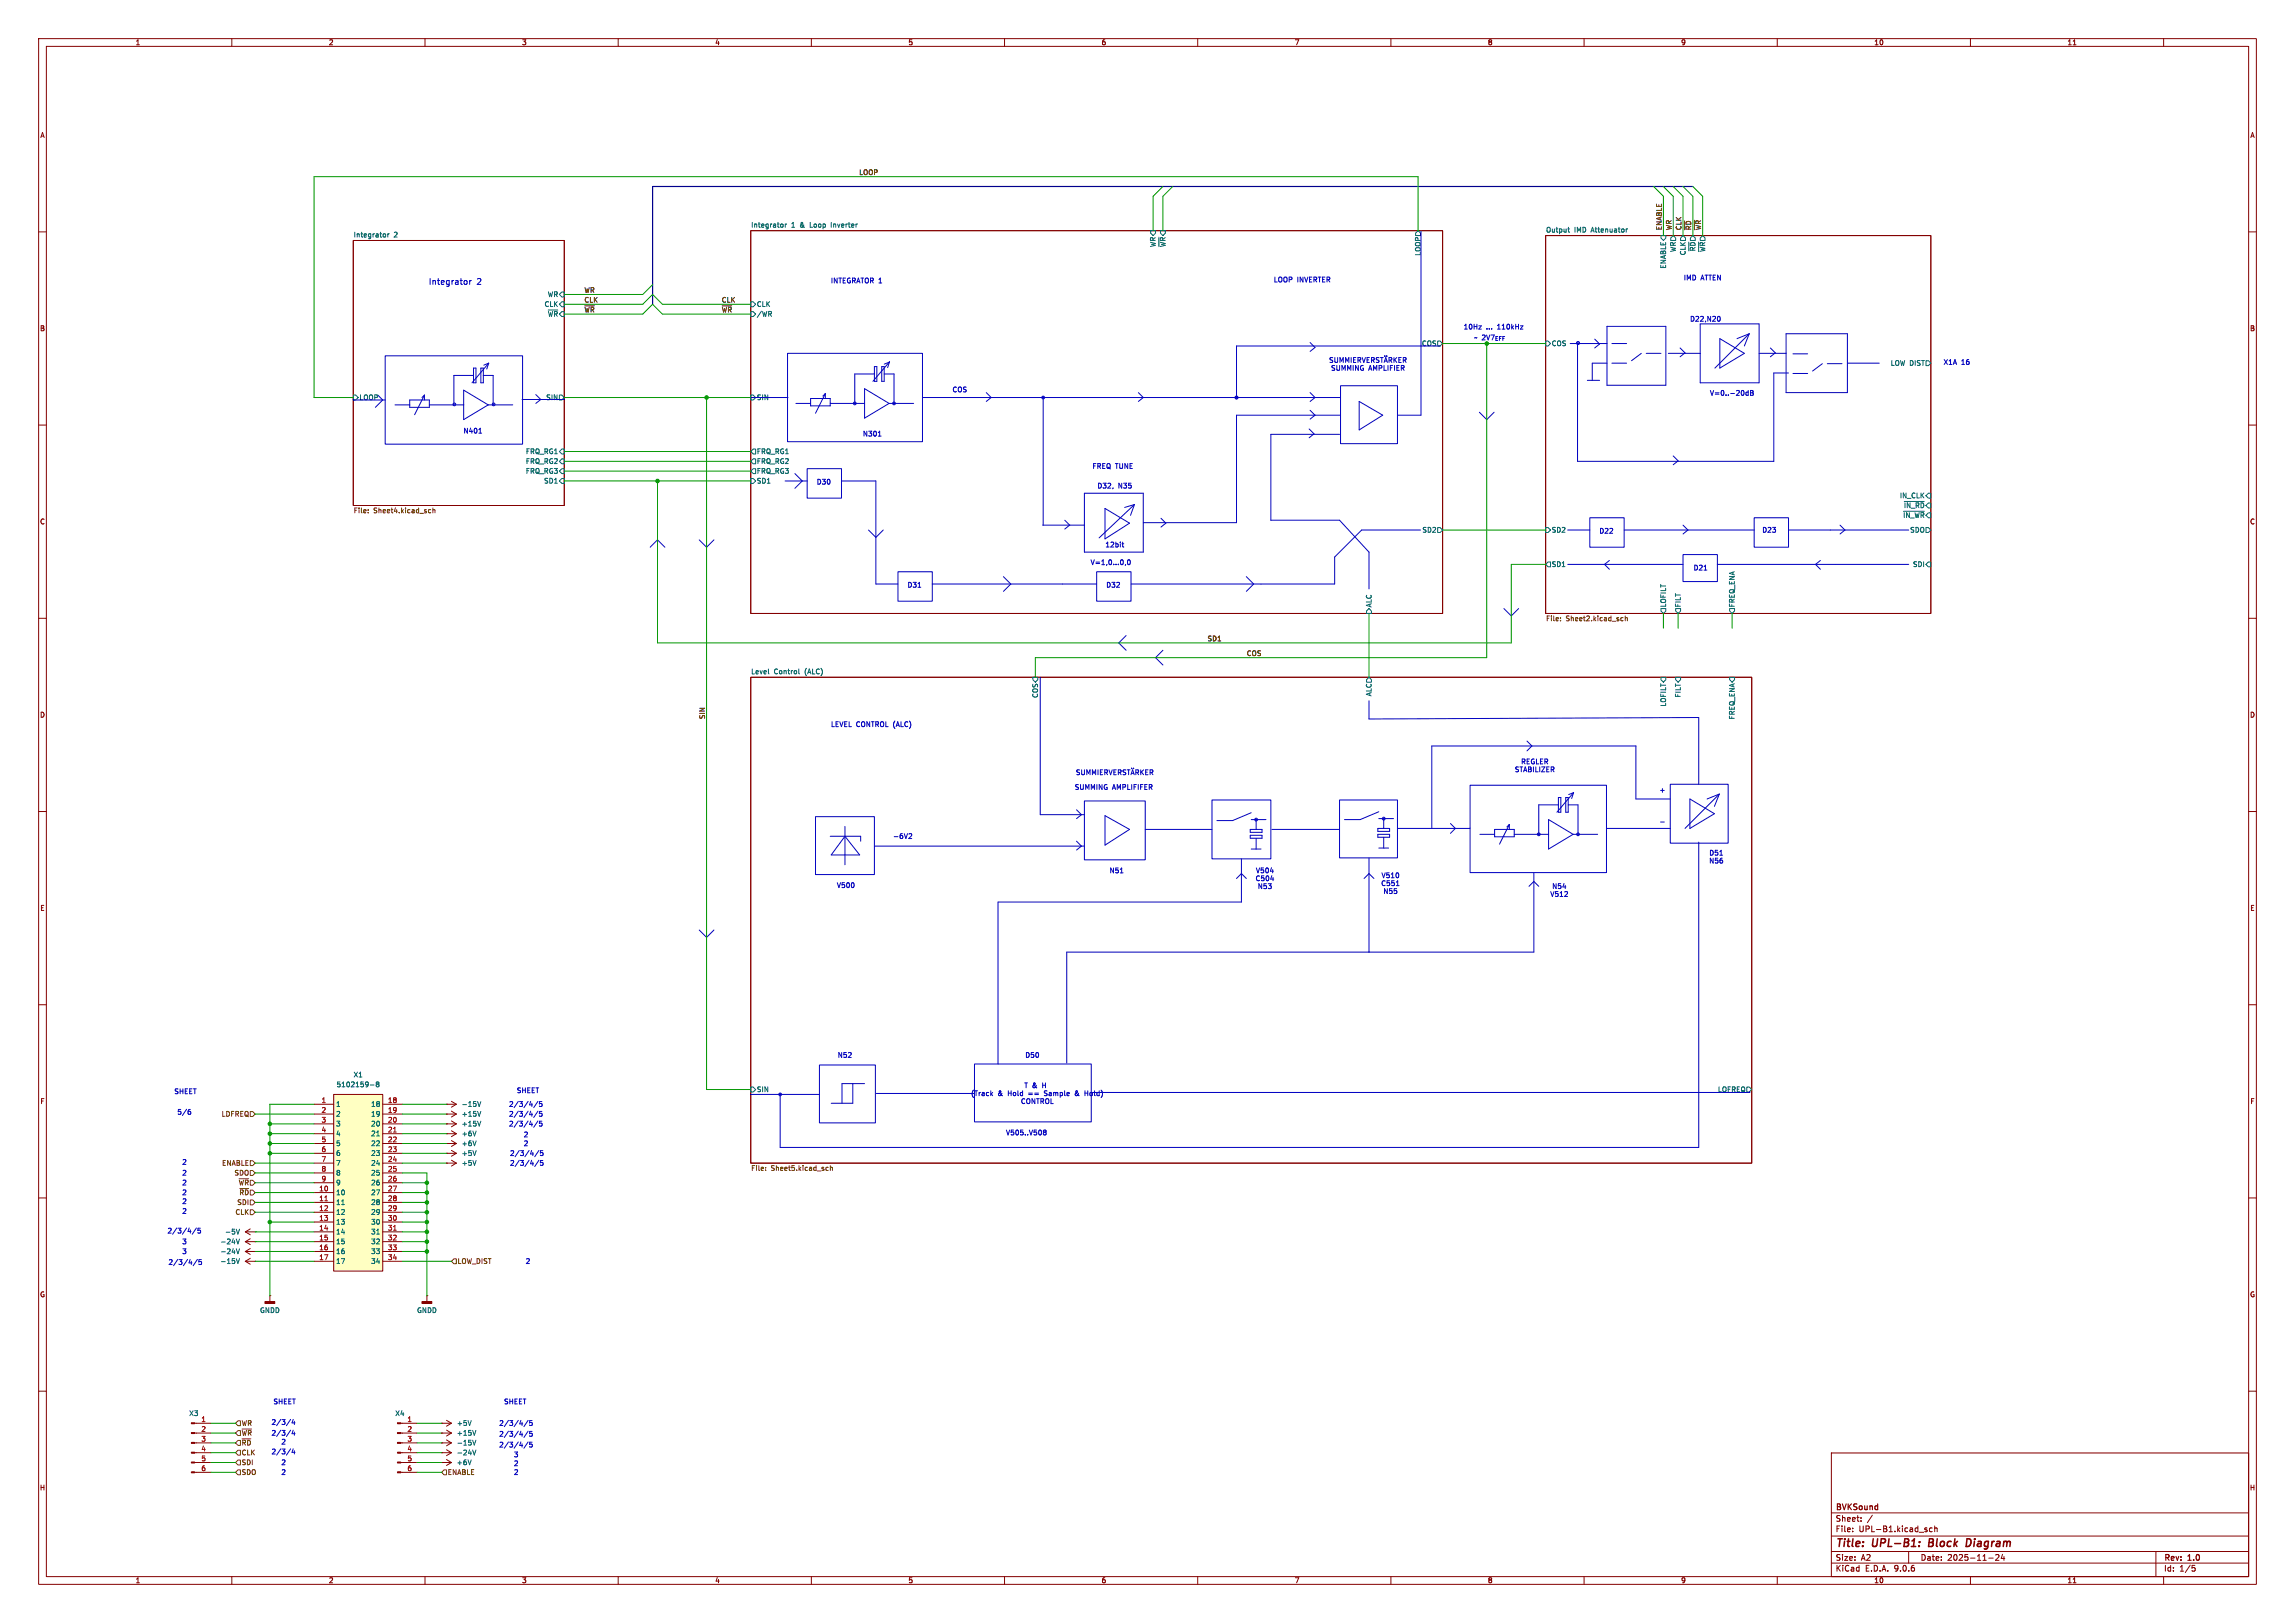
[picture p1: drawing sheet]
<svg xmlns="http://www.w3.org/2000/svg" width="594mm" height="420mm" viewBox="0 0 594 420" stroke-linecap="round" stroke-linejoin="round" font-family="sans-serif">
<defs><g id="words">
<g font-size="2.8" fill="#840000">
<text x="475" y="400.9">Title:</text>
<text x="484.7" y="400.9">UPL-B1:</text>
<text x="500" y="400.9">Block</text>
<text x="510.5" y="400.9">Diagram</text>
</g>
<g font-size="2.1" fill="#0000c2">
<text x="110.9" y="73.9">Integrator</text>
<text x="123.4" y="73.9">2</text>
</g>
<g font-size="2.1" fill="#840000">
<text x="475" y="394">Sheet:</text>
<text x="475" y="391.2">BVKSound</text>
<text x="475" y="396.7">File:</text>
<text x="481.1" y="396.7">UPL-B1.kicad_sch</text>
<text x="475" y="406.9">KiCad</text>
<text x="475" y="404.1">Size:</text>
<text x="481.7" y="404.1">A2</text>
<text x="482.7" y="406.9">E.D.A.</text>
<text x="490.3" y="406.9">9.0.6</text>
<text x="497" y="404.1">Date:</text>
<text x="504" y="404.1">2025-11-24</text>
<text x="560" y="404.3">Rev:</text>
<text x="560" y="406.9">Id:</text>
<text x="564.1" y="406.9">1/5</text>
<text x="566.4" y="404.3">1.0</text>
</g>
<g font-size="1.8" fill="#840000">
<text x="35" y="11.9">1</text>
<text x="85" y="11.9">2</text>
<text x="135" y="11.9">3</text>
<text x="185" y="11.9">4</text>
<text x="235" y="11.9">5</text>
<text x="285" y="11.9">6</text>
<text x="335" y="11.9">7</text>
<text x="385" y="11.9">8</text>
<text x="435" y="11.9">9</text>
<text x="485" y="11.9">10</text>
<text x="535" y="11.9">11</text>
<text x="10.3" y="35.9">A</text>
<text x="582.3" y="35.9">A</text>
<text x="10.3" y="85.9">B</text>
<text x="582.3" y="85.9">B</text>
<text x="10.3" y="135.9">C</text>
<text x="582.3" y="135.9">C</text>
<text x="10.3" y="185.9">D</text>
<text x="582.3" y="185.9">D</text>
<text x="10.3" y="235.9">E</text>
<text x="582.3" y="235.9">E</text>
<text x="10.3" y="285.9">F</text>
<text x="582.3" y="285.9">F</text>
<text x="10.3" y="335.9">G</text>
<text x="582.3" y="335.9">G</text>
<text x="10.2" y="385.9">H</text>
<text x="582.2" y="385.9">H</text>
<text x="35" y="409.9">1</text>
<text x="85" y="409.9">2</text>
<text x="135" y="409.9">3</text>
<text x="185" y="409.9">4</text>
<text x="235" y="409.9">5</text>
<text x="285" y="409.9">6</text>
<text x="335" y="409.9">7</text>
<text x="385" y="409.9">8</text>
<text x="435" y="409.9">9</text>
<text x="485" y="409.9">10</text>
<text x="535" y="409.9">11</text>
</g>
<g font-size="1.8" fill="#0f0f0f">
<text x="222.2" y="45.4">LOOP</text>
<text x="430.2" y="59.7" transform="rotate(-90 430.2 59.7)">ENABLE</text>
<text x="432.7" y="59.7" transform="rotate(-90 432.7 59.7)">WR</text>
<text x="435.3" y="59.7" transform="rotate(-90 435.3 59.7)">CLK</text>
<text x="437.8" y="59.7" transform="rotate(-90 437.8 59.7)">~{RD}</text>
<text x="440.3" y="59.7" transform="rotate(-90 440.3 59.7)">~{WR}</text>
<text x="151.1" y="75.9">WR</text>
<text x="151.1" y="78.4">CLK</text>
<text x="151.1" y="80.9">~{WR}</text>
<text x="186.7" y="78.4">CLK</text>
<text x="186.7" y="80.9">~{WR}</text>
<text x="312.4" y="166">SD1</text>
<text x="322.6" y="169.8">COS</text>
<text x="182.5" y="186.2" transform="rotate(-90 182.5 186.2)">SIN</text>
</g>
<g font-size="1.8" fill="#006464">
<text x="194.3" y="59">Integrator</text>
<text x="204.8" y="59">1</text>
<text x="207.2" y="59">&amp;</text>
<text x="209.9" y="59">Loop</text>
<text x="215.6" y="59">Inverter</text>
<text x="91.4" y="61.5">Integrator</text>
<text x="101.9" y="61.5">2</text>
<text x="299.3" y="64.1" transform="rotate(-90 299.3 64.1)">WR</text>
<text x="301.9" y="64.1" transform="rotate(-90 301.9 64.1)">~{WR}</text>
<text x="400" y="60.2">Output</text>
<text x="407.4" y="60.2">IMD</text>
<text x="411.9" y="60.2">Attenuator</text>
<text x="433.9" y="65.3" transform="rotate(-90 433.9 65.3)">WR</text>
<text x="439" y="65.2" transform="rotate(-90 439 65.2)">~{RD}</text>
<text x="441.6" y="65.3" transform="rotate(-90 441.6 65.3)">~{WR}</text>
<text x="367.9" y="66.3" transform="rotate(-90 367.9 66.3)">LOOP</text>
<text x="431.4" y="69.6" transform="rotate(-90 431.4 69.6)">ENABLE</text>
<text x="436.5" y="66.2" transform="rotate(-90 436.5 66.2)">CLK</text>
<text x="141.7" y="77.1">WR</text>
<text x="140.8" y="79.6">CLK</text>
<text x="141.7" y="82.1">~{WR}</text>
<text x="195.8" y="79.6">CLK</text>
<text x="195.8" y="82.1">/WR</text>
<text x="367.9" y="89.8">COS</text>
<text x="401.5" y="89.8">COS</text>
<text x="489.3" y="94.8">LOW DIST</text>
<text x="92.9" y="103.7">LOOP</text>
<text x="141.2" y="103.7">SIN</text>
<text x="195.8" y="103.7">SIN</text>
<text x="136" y="117.7">FRQ_RG1</text>
<text x="195.8" y="117.7">FRQ_RG1</text>
<text x="136" y="120.2">FRQ_RG2</text>
<text x="136" y="122.8">FRQ_RG3</text>
<text x="140.7" y="125.3">SD1</text>
<text x="195.8" y="120.2">FRQ_RG2</text>
<text x="195.8" y="122.8">FRQ_RG3</text>
<text x="195.8" y="125.3">SD1</text>
<text x="491.6" y="129.1">IN_CLK</text>
<text x="492.6" y="131.7">~{IN_RD}</text>
<text x="492.5" y="134.2">~{IN_WR}</text>
<text x="368" y="138">SD2</text>
<text x="401.5" y="138">SD2</text>
<text x="494.3" y="138">SDO</text>
<text x="401.5" y="146.9">SD1</text>
<text x="495" y="146.9">SDI</text>
<text x="355.2" y="157.3" transform="rotate(-90 355.2 157.3)">ALC</text>
<text x="431.4" y="157.3" transform="rotate(-90 431.4 157.3)">LOFILT</text>
<text x="435.2" y="157.3" transform="rotate(-90 435.2 157.3)">FILT</text>
<text x="449.2" y="157.3" transform="rotate(-90 449.2 157.3)">FREQ_ENA</text>
<text x="194.3" y="174.5">Level</text>
<text x="200.3" y="174.5">Control</text>
<text x="208.4" y="174.5">(ALC)</text>
<text x="268.8" y="180.7" transform="rotate(-90 268.8 180.7)">COS</text>
<text x="355.2" y="180.3" transform="rotate(-90 355.2 180.3)">ALC</text>
<text x="431.4" y="183" transform="rotate(-90 431.4 183)">LOFILT</text>
<text x="435.2" y="180.6" transform="rotate(-90 435.2 180.6)">FILT</text>
<text x="449.2" y="186.3" transform="rotate(-90 449.2 186.3)">FREQ_ENA</text>
<text x="87" y="281.5">5102159-8</text>
<text x="91.4" y="279">X1</text>
<text x="86.9" y="286.6">1</text>
<text x="95.9" y="286.6">18</text>
<text x="119.4" y="286.6">-15V</text>
<text x="195.8" y="282.8">SIN</text>
<text x="444.5" y="282.8">LOFREQ</text>
<text x="86.9" y="289.2">2</text>
<text x="86.9" y="291.7">3</text>
<text x="95.9" y="289.2">19</text>
<text x="95.9" y="291.7">20</text>
<text x="119.4" y="291.7">+15V</text>
<text x="119.4" y="289.2">+15V</text>
<text x="86.9" y="294.2">4</text>
<text x="86.9" y="296.8">5</text>
<text x="86.9" y="299.3">6</text>
<text x="95.9" y="294.2">21</text>
<text x="95.9" y="296.8">22</text>
<text x="95.9" y="299.3">23</text>
<text x="119.4" y="299.3">+5V</text>
<text x="119.4" y="296.8">+6V</text>
<text x="119.4" y="294.2">+6V</text>
<text x="86.9" y="301.9">7</text>
<text x="86.9" y="304.4">8</text>
<text x="95.9" y="301.9">24</text>
<text x="95.9" y="304.4">25</text>
<text x="119.4" y="301.9">+5V</text>
<text x="86.9" y="306.9">9</text>
<text x="86.9" y="309.5">10</text>
<text x="95.9" y="306.9">26</text>
<text x="95.9" y="309.5">27</text>
<text x="86.9" y="312">11</text>
<text x="86.9" y="314.6">12</text>
<text x="86.9" y="317.1">13</text>
<text x="95.9" y="312">28</text>
<text x="95.9" y="314.6">29</text>
<text x="95.9" y="317.1">30</text>
<text x="56.9" y="322.2">-24V</text>
<text x="58.1" y="319.6">-5V</text>
<text x="86.9" y="319.6">14</text>
<text x="86.9" y="322.2">15</text>
<text x="95.9" y="319.6">31</text>
<text x="95.9" y="322.2">32</text>
<text x="56.9" y="327.3">-15V</text>
<text x="56.9" y="324.7">-24V</text>
<text x="86.9" y="324.7">16</text>
<text x="86.9" y="327.3">17</text>
<text x="95.9" y="324.7">33</text>
<text x="95.9" y="327.3">34</text>
<text x="67.2" y="340">GNDD</text>
<text x="107.8" y="340">GNDD</text>
<text x="48.9" y="366.6">X3</text>
<text x="102.2" y="366.6">X4</text>
<text x="118.1" y="369.2">+5V</text>
<text x="118.1" y="371.7">+15V</text>
<text x="118.1" y="376.8">-24V</text>
<text x="118.1" y="374.2">-15V</text>
<text x="118.1" y="379.3">+6V</text>
</g>
<g font-size="1.8" fill="#0000c2">
<text x="214.9" y="73.5">INTEGRATOR 1</text>
<text x="329.6" y="73.3">LOOP INVERTER</text>
<text x="435.7" y="72.7">IMD</text>
<text x="440.2" y="72.7">ATTEN</text>
<text x="437.3" y="83.4">D22,N20</text>
<text x="378.7" y="85.4">10Hz</text>
<text x="381.4" y="88.2">~ 2V7_{EFF}</text>
<text x="384.7" y="85.4">...</text>
<text x="387.6" y="85.4">110kHz</text>
<text x="502.9" y="94.6">X1A</text>
<text x="507.6" y="94.6">16</text>
<text x="246.4" y="101.7">COS</text>
<text x="344.4" y="96.1">SUMMING</text>
<text x="354.2" y="96.1">AMPLIFIER</text>
<text x="442.5" y="102.6">V=0..-20dB</text>
<text x="119.8" y="112.4">N401</text>
<text x="223.2" y="113.1">N301</text>
<text x="211.3" y="125.6">D30</text>
<text x="282.6" y="121.5">FREQ TUNE</text>
<text x="283.9" y="126.6">D32,</text>
<text x="289.4" y="126.6">N35</text>
<text x="286" y="141.8">12bit</text>
<text x="413.9" y="138.3">D22</text>
<text x="456" y="138">D23</text>
<text x="282.2" y="146.4">V=1,0...0,0</text>
<text x="438.2" y="147.8">D21</text>
<text x="234.8" y="152.3">D31</text>
<text x="286.2" y="152.3">D32</text>
<text x="215" y="188.3">LEVEL CONTROL (ALC)</text>
<text x="393.6" y="198">REGLER</text>
<text x="392" y="200">STABILIZER</text>
<text x="278.1" y="204.6">SUMMING</text>
<text x="287.9" y="204.6">AMPLIFIFER</text>
<text x="429.4" y="205.3">+</text>
<text x="231" y="217.3">-6V2</text>
<text x="442.3" y="221.6">D51</text>
<text x="287.1" y="226.2">N51</text>
<text x="324.9" y="226.2">V504</text>
<text x="357.5" y="227.4">V510</text>
<text x="442.3" y="223.6">N56</text>
<text x="216.5" y="230">V500</text>
<text x="324.9" y="228.2">C504</text>
<text x="325.4" y="230.2">N53</text>
<text x="357.4" y="229.5">C551</text>
<text x="357.9" y="231.5">N55</text>
<text x="401.1" y="232.3">V512</text>
<text x="401.6" y="230.2">N54</text>
<text x="216.7" y="273.9">N52</text>
<text x="265.3" y="273.9">D50</text>
<text x="265" y="281.8">T &amp;</text>
<text x="269.9" y="281.8">H</text>
<text x="45" y="283.3">SHEET</text>
<text x="131.6" y="286.6">2/3/4/5</text>
<text x="133.6" y="283.1">SHEET</text>
<text x="251.2" y="283.8">(Track</text>
<text x="258.2" y="283.8">&amp;</text>
<text x="261" y="283.8">Hold</text>
<text x="264.1" y="285.9">CONTROL</text>
<text x="266.4" y="283.8">==</text>
<text x="270.8" y="283.8">Sample</text>
<text x="278.9" y="283.8">&amp;</text>
<text x="281.6" y="283.8">Hold)</text>
<text x="45.8" y="288.6">5/6</text>
<text x="131.6" y="289.2">2/3/4/5</text>
<text x="131.6" y="291.7">2/3/4/5</text>
<text x="260.3" y="294">V505..V508</text>
<text x="131.9" y="299.3">2/3/4/5</text>
<text x="135.4" y="294.5">2</text>
<text x="135.4" y="296.8">2</text>
<text x="47" y="304.4">2</text>
<text x="47" y="301.6">2</text>
<text x="131.9" y="301.9">2/3/4/5</text>
<text x="47" y="309.5">2</text>
<text x="47" y="311.8">2</text>
<text x="47" y="306.9">2</text>
<text x="47" y="314.3">2</text>
<text x="43.2" y="319.4">2/3/4/5</text>
<text x="47" y="322.2">3</text>
<text x="43.5" y="327.5">2/3/4/5</text>
<text x="47" y="324.7">3</text>
<text x="135.9" y="327.3">2</text>
<text x="70.7" y="363.6">SHEET</text>
<text x="130.3" y="363.6">SHEET</text>
<text x="70.2" y="368.9">2/3/4</text>
<text x="70.2" y="371.7">2/3/4</text>
<text x="129.1" y="369.2">2/3/4/5</text>
<text x="129.1" y="372">2/3/4/5</text>
<text x="70.2" y="376.5">2/3/4</text>
<text x="72.7" y="374">2</text>
<text x="129.1" y="374.8">2/3/4/5</text>
<text x="132.9" y="377.3">3</text>
<text x="72.7" y="381.9">2</text>
<text x="72.7" y="379.3">2</text>
<text x="132.9" y="381.9">2</text>
<text x="132.9" y="379.6">2</text>
</g>
<g font-size="1.8" fill="#725600">
<text x="91.4" y="133.1">File:</text>
<text x="96.7" y="133.1">Sheet4.kicad_sch</text>
<text x="400" y="161.1">File:</text>
<text x="405.3" y="161.1">Sheet2.kicad_sch</text>
<text x="57.2" y="289.2">LDFREQ</text>
<text x="57.4" y="301.9">ENABLE</text>
<text x="60.6" y="304.4">SDO</text>
<text x="194.3" y="303.3">File:</text>
<text x="199.5" y="303.3">Sheet5.kicad_sch</text>
<text x="61.7" y="306.9">~{WR}</text>
<text x="61.8" y="309.5">~{RD}</text>
<text x="60.8" y="314.6">CLK</text>
<text x="61.3" y="312">SDI</text>
<text x="118.3" y="327.3">LOW_DIST</text>
<text x="62.4" y="371.7">~{WR}</text>
<text x="62.4" y="369.2">WR</text>
<text x="62.4" y="376.8">CLK</text>
<text x="62.4" y="374.2">~{RD}</text>
<text x="62.4" y="379.3">SDI</text>
<text x="62.4" y="381.9">SDO</text>
<text x="115.8" y="381.9">ENABLE</text>
</g>
<g font-size="1.8" fill="#a90000">
<text x="83.1" y="285.5">1</text>
<text x="100.3" y="285.5">18</text>
<text x="83.1" y="288">2</text>
<text x="83.1" y="290.6">3</text>
<text x="83.1" y="293.1">4</text>
<text x="100.3" y="288">19</text>
<text x="100.3" y="290.6">20</text>
<text x="100.3" y="293.1">21</text>
<text x="83.1" y="295.7">5</text>
<text x="83.1" y="298.2">6</text>
<text x="100.3" y="295.7">22</text>
<text x="100.3" y="298.2">23</text>
<text x="83.1" y="300.7">7</text>
<text x="83.1" y="303.3">8</text>
<text x="83.1" y="305.8">9</text>
<text x="100.3" y="300.7">24</text>
<text x="100.3" y="303.3">25</text>
<text x="100.3" y="305.8">26</text>
<text x="82.5" y="308.4">10</text>
<text x="82.5" y="310.9">11</text>
<text x="100.3" y="308.4">27</text>
<text x="100.3" y="310.9">28</text>
<text x="82.5" y="313.4">12</text>
<text x="82.5" y="316">13</text>
<text x="100.3" y="313.4">29</text>
<text x="100.3" y="316">30</text>
<text x="82.5" y="318.5">14</text>
<text x="82.5" y="321.1">15</text>
<text x="82.5" y="323.6">16</text>
<text x="100.3" y="318.5">31</text>
<text x="100.3" y="321.1">32</text>
<text x="100.3" y="323.6">33</text>
<text x="82.5" y="326.1">17</text>
<text x="100.3" y="326.1">34</text>
<text x="52" y="368">1</text>
<text x="52" y="370.6">2</text>
<text x="105.3" y="368">1</text>
<text x="105.3" y="370.6">2</text>
<text x="52" y="373.1">3</text>
<text x="52" y="375.7">4</text>
<text x="105.3" y="373.1">3</text>
<text x="105.3" y="375.7">4</text>
<text x="52" y="378.2">5</text>
<text x="52" y="380.7">6</text>
<text x="105.3" y="378.2">5</text>
<text x="105.3" y="380.7">6</text>
</g>
</g></defs>
<g fill="none" stroke="#840000" stroke-width=".26">
<path d="M10 10h574v400h-574zM12 12h570v396h-570zM60 10v2M110 10v2M160 10v2M210 10v2M260 10v2M310 10v2M360 10v2M410 10v2M460 10v2M510 10v2"/>
<path d="M536.6 11.6h.7M560 10v2M194.3 59.7h179.1v99.1h-179.1zM10 60h2M91.4 62.2h54.6v68.6h-54.6zM400 61h99.7v97.8h-99.7zM582 60h2M10 110h2M582 110h2M10 160h2M194.3 175.3h259.1v125.7h-259.1zM582 160h2"/>
<path d="M10 210h2M582 210h2M10 260h2M582 260h2M115.6 285.8h.1M115.6 290.8h.1M115.6 298.5h.1M115.6 285.8h2.5M115.6 290.8h2.5M115.6 298.5h2.5M116.8 285l1.3 .8M116.8 290.1l1.3 .7"/>
<path d="M116.8 297.7l1.3 .8M118.1 285.8l-1.3 .7M118.1 290.8l-1.3 .8M118.1 298.5l-1.3 .7M10 310h2M63.5 318.8l1.3 .7M63.5 318.8h2.5M64.8 318l-1.3 .8M66 318.8h.1M582 310h2M63.5 326.4l1.3 .8M63.5 326.4h2.5"/>
<path d="M63.5 323.9l1.3 .7M63.5 323.9h2.5M63.5 321.3l1.3 .8M63.5 321.3h2.5M64.8 325.6l-1.3 .8M64.8 323.1l-1.3 .8M64.8 320.5l-1.3 .8M66 326.4h.1M66 323.9h.1M66 321.3h.1M69.8 335.3h.1M69.8 335.3v1.5"/>
<path d="M110.5 335.3h.1M110.5 335.3v1.5M10 360h2M50.4 370.8h4.2M50.4 375.9h4.2M50.4 378.5h4.2M50.4 373.4h4.2M50.4 368.3h4.2M103.7 370.8h4.2M103.7 375.9h4.2M103.7 378.5h4.2M103.7 373.4h4.2"/>
<path d="M103.7 368.3h4.2M114.3 370.8h.1M114.3 375.9h.1M114.3 378.5h.1M114.3 373.4h.1M114.3 368.3h.1M114.3 370.8h2.5M114.3 375.9h2.5M114.3 378.5h2.5M114.3 373.4h2.5M114.3 368.3h2.5M115.6 370.1l1.2 .7"/>
<path d="M115.6 375.2l1.2 .7M115.6 377.7l1.2 .8M115.6 372.6l1.2 .8M115.6 367.5l1.2 .8M116.8 370.8l-1.2 .8M116.8 375.9l-1.2 .8M116.8 378.5l-1.2 .7M116.8 373.4l-1.2 .7M116.8 368.3l-1.2 .8M474 376h108v32h-108zM582 360h2M50.4 381h4.2"/>
<path d="M103.7 381h4.2M474 397.5h108M474 391.5h108M479.5 396.2v.2M479.5 395.4v.2M481.7 393.5v.2M481.7 392.7v.2M484.6 392.1l-1.3 1.9M500.1 395.4h-.4l-.3 .3 .1 .6h.6M500.7 395.5l.6-.1 .1 1M500.7 394.9v1.5M60 408v2"/>
<path d="M110 408v2M160 408v2M210 408v2M260 408v2M310 408v2M360 408v2M410 408v2M460 408v2M474 404.5h108M474 401.5h108M494 401.5v3M510 408v2"/>
<path d="M514.7 403.2h1.2M517.3 402.4v.5l-.8 .9h.9M518.3 402.2l-.3 1.1h.9M518.7 402.8v1M536.6 409.6h.7M558 401.5v6.5M560 408v2M567.4 405.1h.7M567.5 405.6h.4l.3 .3-.2 .6-.5 .1"/>
</g>
<path d="M496.8 399v.1M499.4 398.2l-.2 2h.7M509.9 398.3l-.8-.1-.2 2h.5l.5-.3M496.7 400v.2" fill="none" stroke="#840000" stroke-width=".4"/>
<g fill="#fff" stroke="#fff" stroke-width=".26">
<circle cx="320" cy="102.9" r=".36"/>
<circle cx="127.8" cy="104.6" r=".36"/>
<circle cx="358.1" cy="211.8" r=".36"/>
<circle cx="117.6" cy="104.6" r=".36"/>
<circle cx="231.4" cy="104.4" r=".36"/>
<circle cx="408.4" cy="88.8" r=".36"/>
<circle cx="325.1" cy="212.1" r=".36"/>
<circle cx="270" cy="102.9" r=".36"/>
<circle cx="221.2" cy="104.4" r=".36"/>
<circle cx="398.3" cy="215.9" r=".36"/>
<circle cx="201.9" cy="283.2" r=".36"/>
<circle cx="408.4" cy="215.9" r=".36"/>
</g>
<g fill="none" stroke="#006464" stroke-width=".26">
<path d="M202.5 58l.2 .2v.4l-.2 .2M203.2 58v.8M203.6 58l-.4 .2M297.8 59.7h1.3v.6l-.7 .7-.6-.7zM367 59.7l.7 .6v.7h-1.3v-.7zM405.8 59.2h.5M406 58.8v1.1l.3 .2M420.9 59.2v.9M421.3 59.2l-.4 .3M99.6 60.5l.2 .3v.3l-.2 .3M100.4 60.5v.9M100.7 60.5l-.3 .3"/>
<path d="M145.4 78.1h.6v1.3h-.6l-.6-.7zM145.4 75.6h.6v1.2h-.6l-.6-.6zM194.3 78.1h.6l.7 .6-.7 .7h-.6zM299.9 61.4v2.4M429.9 61h1.3v.6l-.7 .6-.6-.6zM433.1 61l.6 .6v.6h-1.3v-.6zM435.6 61l.6 .6v.6h-1.2v-.6zM194.3 80.6h.6l.7 .7-.7 .6h-.6zM372.1 88.3h.6l.7 .6-.7 .6h-.6zM400 88.3h.7l.6 .6-.6 .6h-.7zM498.5 93.3h.6l.6 .7-.6 .6h-.6zM91.4 102.2h.7l.6 .7-.6 .6h-.7z"/>
<path d="M144.8 102.2h.6l.6 .7-.6 .6h-.6zM145.4 118.7h.6v1.3h-.6l-.6-.6zM145.4 116.2h.6v1.3h-.6l-.6-.7zM194.3 102.2h.6l.7 .7-.7 .6h-.6zM194.9 116.2h.7v1.3h-.7l-.6-.7zM194.9 118.7h.7v1.3h-.7l-.6-.6zM145.4 121.3h.6v1.3h-.6l-.6-.7zM145.4 123.8h.6v1.3h-.6l-.6-.6zM194.3 123.8h.6l.7 .7-.7 .6h-.6zM194.9 121.3h.7v1.3h-.7l-.6-.7zM372.1 136.5h.6l.7 .7-.7 .6h-.6zM400 136.5h.7l.6 .7-.6 .6h-.7z"/>
<path d="M492.7 132.3h5.4M492.9 129.8h5.2M498.5 136.5h.6l.6 .7-.6 .6h-.6zM499.1 127.6h.6v1.3h-.6l-.6-.6zM354.3 157.5l.7 .6v.7h-1.3v-.7zM400.7 145.4h.6v1.3h-.6l-.7-.6zM429.9 157.5h1.3v.6l-.7 .7-.6-.7zM433.7 157.5h1.3v.6l-.7 .7-.6-.7zM447.7 157.5h1.2v.6l-.6 .7-.6-.7zM499.1 145.4h.6v1.3h-.6l-.6-.6zM198.9 174.3l.2 .1M206.7 173.1v1.1l.2 .2"/>
<path d="M267.3 175.3h1.3v.6l-.6 .6-.7-.6zM354.3 175.3l.7 .6v.6h-1.3v-.6zM429.9 175.3h1.3v.6l-.7 .6-.6-.6zM433.7 175.3h1.3v.6l-.7 .6-.6-.6zM447.7 175.3h1.2v.6l-.6 .6-.6-.6zM123.2 297.8l-.4 1.2M123.6 285.1l.4 1.2 .5-1.2M124.5 290.1l-.5 1.3M194.3 281.3h.6l.7 .6-.7 .7h-.6zM452.1 281.3h.7l.6 .6-.6 .7h-.7zM61.2 318.1l.4 1.2 .4-1.2M61.2 325.7l.4 1.3 .4-1.3"/>
<path d="M61.2 323.2l.4 1.2 .4-1.2M61.2 320.6l.4 1.3 .4-1.3M122 377.8l-.5 1.2M122 367.6l-.5 1.3M122.3 375.2l.5 1.3 .4-1.3M122.3 372.7l.5 1.3 .4-1.3M123.2 370.1l-.4 1.3"/>
</g>
<g fill="none" stroke="#725600" stroke-width=".26">
<path d="M95.3 132.6v.1M95.3 131.9v.2M111 132.7h.5M111 131.9h.5M112 132l.5-.1 .1 .8M112 131.4v1.3M403.9 159.9v.1M419.6 159.9h.5M420.7 159.9h.4l.1 .8M420.7 159.4v1.3M403.9 160.5v.2M419.6 160.6h.5"/>
<path d="M198.2 302.8v.1M198.2 302.1v.1M213.9 302.8h.5M213.9 302.1h.5M214.9 302.2l.5-.1 .1 .8M214.9 301.6v1.3"/>
</g>
<g fill="#840000" stroke="#840000" stroke-width=".26">
<path d="M68.6 336.8h2.5v.5h-2.5z"/>
<path d="M102.9 368.2h.8v.2h-.8z"/>
<path d="M102.9 370.7h.8v.3h-.8z"/>
<path d="M102.9 373.3h.8v.2h-.8z"/>
<path d="M102.9 375.8h.8v.2h-.8z"/>
<path d="M102.9 378.3h.8v.3h-.8z"/>
<path d="M102.9 380.9h.8v.2h-.8z"/>
<path d="M109.2 336.8h2.6v.5h-2.6z"/>
<path d="M49.5 368.2h.9v.2h-.9z"/>
<path d="M49.5 370.7h.9v.3h-.9z"/>
<path d="M49.5 373.3h.9v.2h-.9z"/>
<path d="M49.5 375.8h.9v.2h-.9z"/>
<path d="M49.5 378.3h.9v.3h-.9z"/>
<path d="M49.5 380.9h.9v.2h-.9z"/>
</g>
<path d="M86.4 283.2h12.7v45.7h-12.7z" fill="#ffffc2"/>
<g fill="none" stroke="#840000" stroke-width=".26">
<path d="M81.3 285.8h5.1M81.3 288.3h5.1M81.3 290.8h5.1M81.3 293.4h5.1M81.3 295.9h5.1M81.3 298.5h5.1M86.4 283.2h12.7v45.7h-12.7zM99.1 285.8h5M99.1 288.3h5M99.1 290.8h5M99.1 293.4h5M99.1 295.9h5"/>
<path d="M99.1 298.5h5M115.6 295.9h.1M115.6 288.3h.1M115.6 293.4h.1M115.6 288.3h2.5M115.6 293.4h2.5M115.6 295.9h2.5M116.8 295.1l1.3 .8M116.8 287.5l1.3 .8M116.8 292.6l1.3 .8M118.1 295.9l-1.3 .8M118.1 288.3l-1.3 .8"/>
<path d="M118.1 293.4l-1.3 .7M81.3 301h5.1M81.3 303.5h5.1M81.3 306.1h5.1M81.3 308.6h5.1M81.3 311.2h5.1M81.3 313.7h5.1M81.3 316.2h5.1M81.3 318.8h5.1M99.1 301h5M99.1 303.5h5M99.1 306.1h5"/>
<path d="M99.1 308.6h5M99.1 311.2h5M99.1 313.7h5M99.1 316.2h5M99.1 318.8h5M115.6 301h.1M115.6 301h2.5M116.8 300.2l1.3 .8M118.1 301l-1.3 .8M81.3 321.3h5.1M81.3 323.9h5.1M81.3 326.4h5.1"/>
<path d="M99.1 321.3h5M99.1 323.9h5M99.1 326.4h5"/>
</g>
<path d="M95.9 280.8h.9M97.5 293.9h.7M97.6 280.5l-.2-.2 .2-.3 .5 .2-.2 .3M97.6 280.5l-.2 .3 .2 .4 .5-.2-.2-.5M97.6 280.5h.3M123.2 295.2l-.4 1.3M123.2 292.7l-.4 1.2M124.5 287.6l-.5 1.3M88.4 311.7h.7M97.5 319.3h.7M123.2 300.3l-.4 1.3" fill="none" stroke="#006464" stroke-width=".26"/>
<path d="M101.8 293h.8M84.1 310.7h.7M101.8 318.4h.8" fill="none" stroke="#a90000" stroke-width=".26"/>
<g fill="none" stroke="#725600" stroke-width=".26">
<path d="M64.8 287.7h.6l.6 .6-.6 .6h-.6zM64.8 310.5h.6l.6 .7-.6 .6h-.6zM64.8 313.1h.6l.6 .6-.6 .6h-.6zM64.8 302.9h.6l.6 .6-.6 .7h-.6zM64.8 300.4h.6l.6 .6-.6 .6h-.6zM117.5 325.8h.6v1.2h-.6l-.7-.6zM61 370.8l.6-.6h.6v1.3h-.6zM61 373.4l.6-.7h.6v1.3h-.6zM61 368.3l.6-.6h.6v1.2h-.6zM61.6 375.3h.6v1.3h-.6l-.6-.7zM61.6 377.8h.6v1.3h-.6l-.6-.6zM62.6 369.8h2.5"/>
<path d="M61 381l.6-.6h.6v1.2h-.6zM114.9 380.4h.7v1.2h-.7l-.6-.6z"/>
</g>
<g fill="none" stroke="#0000c2" stroke-width=".26">
<path d="M367.8 59.7v47.7h-6.1M120.6 72.6l.3 .3v.4l-.3 .3M121.6 72.6v1M122 72.6l-.4 .3M99.7 92.1h35.6v22.8h-35.6zM122.6 95.3h.6v3.8h-.6zM122.6 97.2h-5.1v7.6M124.5 95.3h.6v3.8h-.6zM125.1 97.2h2.5v7.6M126.5 94l-4.3 5.1M126.5 94l-1.3 .5M126.5 94l-.5 1.5"/>
<path d="M203.8 91.4h35v22.9h-35zM226.3 94.9h.6v3.8h-.6zM226.3 96.8h-5.1v7.6M228.2 94.9h.7v3.8h-.7zM228.9 96.8h2.5v7.6M229.7 95.1l.6-1.5-4.4 5.1M230.1 93.7l-1.2 .5M339.1 88.6l1.3 1.3-1.3 1M344.9 92.6h-.6a.53 .53 0 0 0 .6 .7l-.1 .4h-.6M345.5 92.5v1.1l.2 .2 .5-.2v-1.1M346.8 93.8v-1.3l.4 .9 .5-.9v1.3M347 99.8h14.7v15h-14.7z"/>
<path d="M348.3 93.8v-1.3l.4 .9 .4-.9v1.3M349.7 92.5v1.3M350.3 93.1h.4M350.9 92.5h-.6v1.3h.6M351.5 93.2l.6-.1v-.5l-.6-.1v1.3M351.8 93.2l.4 .6M352.6 92.5l.4 1.3 .4-1.3M353.8 93.1h.5M354.4 92.5h-.6v1.3h.6M355 93.2l.6-.1v-.5l-.6-.1v1.3M355.3 93.2l.4 .6M356.9 92.6h-.6a.53 .53 0 0 0 .6 .7l-.1 .4h-.6"/>
<path d="M357.3 92.5h.7M357.6 92.5v1.3M358.2 93.8l.5-1.3 .4 1.3M358.4 93.4h.6M358.4 92.1v.1M358.9 92.1v.1M359.5 93.2l.6-.1 .1-.5-.7-.1v1.3M359.8 93.2l.4 .6M360.8 92.5v1.3M361 93.1l.5 .7M361.5 92.5l-.7 .8M362.1 93.1h.4"/>
<path d="M362.7 92.5h-.6v1.3h.6M363.2 93.2l.6-.1 .1-.5-.7-.1v1.3M363.5 93.2l.4 .6M372.7 89.5h-52.7v13.4M382.7 84.3h.7l-.7 .9h.7M406.4 88.9h9.5M408.3 88.9v30.5h50.8v-22.9h3.8M410.8 98.4h3.2M412.7 87.8l1.3 1.2-1.3 1M415.9 84.5h15.3v15.2h-15.3zM415.9 94h-3.8v4.4M417.2 94h3.8"/>
<path d="M417.2 88.9h3.8M424.8 91.4l-2.5 1.9M426.1 91.4h3.8M431.8 91.4h8.3M434.8 90l1.3 1.3-1.3 1M440.1 83.8h15.2v15.3h-15.2zM444.8 81.9a.68 .68 0 0 1 .4 .6 .68 .68 0 0 1-.4 .6M445.1 87.6l6.4 3.8-6.4 3.9zM452.8 86.4l-3.2 1.2M452.8 86.4l-1.3 3.1M452.8 86.4l-8.9 8.9M455.3 91.4h7"/>
<path d="M458.2 90l1.3 1.3-1.3 1M462.3 86.4h15.9v15.2h-15.9zM464.1 91.6h3.8M464.1 96.6h3.8M471.7 94.1l-2.6 1.9M472.9 94.1h3.9M478.2 94h8.2M91.4 103.5h8.3M97.8 102.2l1.3 1.3-1.9 1.9M102.2 104.8h3.8M106 103.5h5.1v1.9h-5.1zM109.9 102.2l-.7 .7"/>
<path d="M109.9 102.2v1.3M109.9 102.2l-2.6 5.1M111.1 104.8h8.9M120 101l6.4 3.8-6.4 3.8zM123.9 112.1h.8M126.4 104.8h6.3M135.1 103.4h10.9M138.7 102.1l1.3 1.3-1.3 1M194.3 102.9h9.7M206 104.4h3.8M209.8 103.1h5.1v1.9h-5.1zM213.6 101.9l-.6 .6"/>
<path d="M213.6 101.9v1.2M213.6 101.9l-2.5 5M214.9 104.4h8.9M223.8 100.6l6.3 3.8-6.3 3.8zM227.3 112.9h.7M230.1 104.4h6.4M238.8 102.9h108.2M255.3 101.6l1.2 1.3-1.2 1M270 102.6v33.3M294.6 101.6l1.3 1.3-1.3 1M338.8 111l1.3 1.3-1.3 1M339.1 106.2l1.3 1.2-1.3 1.1"/>
<path d="M339.1 101.6l1.3 1.3-1.3 1M346.7 112.4h-17.8v22.2h17.8l7.6 8.3v9.5M347 107.4h-27v27.9h-24.1M351.8 103.9l6.1 3.5-6.1 3.9zM382.9 106.7l1.9 1.9 1.9-1.9M433.1 118l1.2 1.3-1.2 1M451.9 102.1l.2 .2h.4M452.5 101v1.3M452.5 101.5h-.4l-.2 .2M453.1 101h.4l.3 .3-.3 .3 .3 .5-.2 .2h-.5zM453.1 101.6h.4M181 139.7l1.9 1.9 1.9-1.9"/>
<path d="M203.2 124.5h5.7M205.7 122.6l1.9 1.9-1.9 1.9M208.9 121.3h8.9v7.6h-8.9zM217.8 124.5h8.9v26.6h5.7M224.8 137.2l1.9 1.9 1.9-1.9M269.9 135.9h10.8M275.6 134.6l1.3 1.3-1.3 1M280.7 127.6h15.2v15.3h-15.2zM286 131.6l6.4 3.8-6.4 4zM293.6 130.6l-1 2.8M293.6 130.6l-2.5 .7M293.6 130.6l-9.1 8.6"/>
<path d="M300.5 134.1l1.3 1.3-1.3 1M367.7 137.2h-15.3l-7 6.9v7h-52.7M405.8 137.2h5.7M411.5 134h8.9v7.6h-8.9zM420.4 137.2h33.6M435.6 135.9l1.3 1.3-1.3 1M454 134h8.9v7.6h-8.9zM462.9 137.2h31.1M476.2 135.9l1.3 1.3-1.3 1M168.3 141.6l1.9-1.9 1.9 1.9M232.4 148h8.9v7.6h-8.9zM237.6 152h.7"/>
<path d="M241.3 151.1h42.5M259.7 149.2l1.9 1.9-1.9 1.9M283.8 148h8.9v7.6h-8.9zM290.4 140.7h.5M290.6 140.3v1.1l.3 .2M291.3 146.1v.1M291.9 145l.2-.1a.62 .62 0 0 1 .5 .6 .62 .62 0 0 1-.6 .6l-.2-.5zM322.6 149.2l1.9 1.9-1.9 1.9M389.3 157.5l1.9 1.9 1.9-1.9M405.8 146.1h29.8M416.6 145l-1.3 1.1 1.3 1.2M435.6 143.5h8.9v7h-8.9z"/>
<path d="M441.1 147.5h.7M444.5 146.1h49.5M471.2 145l-1.3 1.1 1.3 1.2M269.2 175.3v35.5h11.5M291.5 164.5l-1.9 1.9 1.9 1.9M301 168.3l-1.9 1.9 1.9 1.9M279.4 199.3h-.7a.53 .53 0 0 0 .7 .7l-.1 .4h-.6M280 199.2v1l.2 .3 .5-.3v-1M284.2 199.2v1.3M284.8 199.8h.4M285.4 199.2h-.6v1.3h.6M285.9 199.9l.6-.1 .1-.5-.7-.1v1.3"/>
<path d="M286.2 199.9l.5 .6M287 199.2l.5 1.3 .4-1.3M288.3 199.8h.4M288.9 199.2h-.6v1.3h.6M289.5 199.9l.6-.1v-.5l-.6-.1v1.3M289.8 199.9l.4 .6M291.4 199.3h-.7a.53 .53 0 0 0 .6 .7v.4h-.6M291.7 199.2h.8M292.1 199.2v1.3M292.9 198.8v.1M293.4 198.8v.1M294 199.9l.6-.1 .1-.5-.7-.1v1.3"/>
<path d="M294.3 199.9l.4 .6M295.3 199.2v1.3M295.4 199.8l.6 .7M296 199.2l-.7 .7M296.5 199.8h.5M297.1 199.2h-.6v1.3h.6M297.7 199.9l.6-.1v-.5l-.6-.1v1.3M298 199.9l.4 .6M354.3 181.4v4.7l85.4-.4v17.2M395.2 191.8l1.3 1.2-1.3 1.3M211.1 211.3h15.2v15h-15.2zM214.9 216.4h7.9v1.3"/>
<path d="M218.7 216.4l3.8 4.8h-7.4zM218.7 213.9v9.9M226.3 218.9h54.4M235.3 215.8l.4-.1 .3 .4-.8 .9h.8M278.6 209.6l1.3 1.2-1.3 1M278.6 217.7l1.3 1.2-1.3 1.1M280.7 207.3h15.7v15.2h-15.7zM281.3 200.5v-1.3l.4 .9 .4-.9v1.3M282.7 200.5v-1.3l.5 .9 .4-.9v1.3M286 211.1l6.4 3.5-6.4 4.1zM292.7 200.5l.4-1.3 .5 1.3M292.8 200.1h.6"/>
<path d="M296.4 214.6h17.3M313.7 207h15.2v15.3h-15.2zM323.6 214.6h3v.8h-3zM323.6 216.2h3v.7h-3zM323.8 210.3l-4.8 2h-4M323.8 212.1h3.9M323.8 219.7h2.6M325.1 212.1v2.5M325.1 216.9v2.8M329.2 214.6h17.5M346.7 207h15v15h-15zM356.6 214.4h3.1v.7h-3.1z"/>
<path d="M356.6 215.9h3.1v.8h-3.1zM356.9 210.1l-4.9 2h-4M356.9 211.8h3.8M356.9 219.5h2.5M358.1 211.8v2.6M358.1 216.7v2.8M361.7 214.4h18.8M375.4 213.1l1.3 1.3-1.3 1.2M380.5 203.2h35.3v22.6h-35.3zM383 215.9h3.8M386.8 214.6h5.1v1.9h-5.1zM390.7 213.4l-.7 .6"/>
<path d="M390.7 213.4v1.2M390.7 213.4l-2.6 5M391.9 215.9h8.9M400.8 212.1l6.4 3.8-6.4 3.8zM403.4 206.4h.6v3.8h-.6zM403.4 208.3h-5.1v7.6M405.3 206.4h.6v3.8h-.6zM405.9 208.3h2.5v7.6M407.2 215.9h6.3M407.3 205.1l-.5 1.5M407.3 205.1l-4.3 5.1M407.3 205.1l-1.3 .5"/>
<path d="M415.8 214.4h16.5M429.8 212.7h1M432.3 202.9h15v15.3h-15zM432.3 206.8h-8.9v-13.8h-52.8v21.4M437.4 206.8l6.3 3.8-6.3 3.8zM439.7 217.9v79h-237.8v-13.9M445 205.5l-8.9 8.9M445 205.5l-1.3 3.2M445 205.5l-3.2 1.3M290 225.9h.7M320 227.3l1.3-1.2 1.3 1.2M321.3 222.3v11.1h-63v41.9"/>
<path d="M328.9 227.5h.8M353.1 227.3l1.2-1.2 1.3 1.2M354.3 222v24.4M361.4 229.2h.7M395.7 229.4l1.3-1.3 1.3 1.3M397 225.8v20.6h-120.9v28.7M445.1 221.3h.7M181 240.7l1.9 1.9 1.9-1.9M212.1 275.6h14.5v15h-14.5zM252.2 275.3h30.2v15h-30.2zM48.8 287.6h.3l.3 .2-.1 .5h-.5M49.3 287.1l-.6 .3"/>
<path d="M137.1 288.5h.7M137.1 291h.7M137.1 285.9h.7M137.3 298.6h.8M137.7 285.5v.8M137.7 288v.9M137.7 290.6v.8M137.9 298.2v.8M139.2 287.5l-1.1 1.7M139.2 290.1l-1.1 1.6M139.2 285l-1.1 1.6M139.5 297.7l-1.1 1.6"/>
<path d="M140.3 287.6h-.6l-.1 .6 .6-.1 .1 .7h-.7M140.3 285.1h-.6l-.1 .6 .6-.1 .1 .6h-.7M140.3 290.1h-.6l-.1 .6h.6l.1 .6h-.7M140.5 297.8h-.6l-.1 .6 .6-.1 .1 .6h-.7M194.3 283.2h17.8M220.7 280.4v5.1h-5.6M223.8 280.4h-5.9v5.1M226.8 283h25.4M256.6 283.1l.3 .4M256.9 282.7l-.5 .5M270 292.7l.3 .3M270 292.7l.3-.3 .3 .1 .2 .2-.3 .3"/>
<path d="M270.3 293h.2M270.3 293l-.3 .2M270.5 293l.3 .2-.2 .4-.3 .1-.3-.2M278.4 282.9v.6M280.8 282.3v1.2M280.8 282.9h.7M452.9 282.4v.3h-170.2M48.7 318.7h.7M49.3 318.3v.8M50.8 317.8l-1.1 1.6M51.9 317.8h-.6l-.1 .6h.6l.1 .6h-.7M137.3 301.2h.8"/>
<path d="M137.9 300.7v.9M139.5 300.2l-1.1 1.7M140.5 300.3h-.6l-.1 .6 .6-.1 .1 .7h-.7M48.9 326.8h.8M49.5 326.4v.8M51.1 325.9l-1.1 1.6M52.1 326h-.6v.6l.6-.1v.6h-.6M75.2 374.9l-1.1 1.7M75.2 367.3l-1.1 1.6M75.2 370.1l-1.1 1.6M75.9 374.9l-.3 .9h.8M75.9 367.3l-.3 .9h.8"/>
<path d="M75.9 370.1l-.3 .9h.8M76.2 367.8v.8M76.2 370.6v.8M76.2 375.4v.8M134.5 368.5h.8M134.5 374h.8M134.5 371.3h.8M135.1 368v.9M135.1 370.8v.9M135.1 373.6v.9M136.7 367.6l-1.1 1.6M136.7 373.1l-1.1 1.7"/>
<path d="M136.7 370.3l-1.1 1.7M137.7 367.6h-.6v.6h.6v.6h-.6M137.7 370.4h-.6v.6h.6v.6h-.6M137.7 373.2h-.6v.6l.6-.1v.7h-.6"/>
<circle cx="408.4" cy="88.8" r=".36"/>
<circle cx="117.6" cy="104.6" r=".36"/>
<circle cx="127.8" cy="104.6" r=".36"/>
<circle cx="221.2" cy="104.4" r=".36"/>
<circle cx="231.4" cy="104.4" r=".36"/>
<circle cx="270" cy="102.9" r=".36"/>
<circle cx="320" cy="102.9" r=".36"/>
<circle cx="325.1" cy="212.1" r=".36"/>
<circle cx="358.1" cy="211.8" r=".36"/>
<circle cx="398.3" cy="215.9" r=".36"/>
<circle cx="408.4" cy="215.9" r=".36"/>
<circle cx="201.9" cy="283.2" r=".36"/>
</g>
<path d="M438.1 48.3h-269.2v30.4" fill="none" stroke="#000084" stroke-width=".3"/>
<g fill="none" stroke="#009600" stroke-width=".26">
<path d="M301 48.3l-2.6 2.5v8.9M303.5 48.3l-2.5 2.5v8.9M367 59.7v-14h-285.7v57.2h10.1M428 48.3l2.5 2.5v10.2M430.5 48.3l2.6 2.5v10.2M433.1 48.3l2.5 2.5v10.2M435.6 48.3l2.5 2.5v10.2M438.1 48.3l2.6 2.5v10.2M146 78.7h20.4l2.5-2.5 2.5 2.5h22.9M168.9 73.7l-2.5 2.5h-20.4M146 81.3h20.4l2.5-2.6 2.5 2.6h22.9M373.4 88.9h26.6"/>
<path d="M384.8 88.9v81.3h-116.8v5.1M146 119.4h48.3M146 102.9h48.3M146 116.8h48.3M182.9 102.9v179h11.4M146 124.5h48.3M146 121.9h48.3M170.2 124.5v41.9h221v-20.3h8.8M373.4 137.2h26.6M354.3 158.8v16.5M430.5 158.8v3.8M434.3 158.8v3.8"/>
<path d="M448.3 158.8v3.8M66 288.3h15.3M69.8 295.9h11.5M69.8 298.5h11.5M69.8 293.4h11.5M69.8 290.8h11.5M81.3 285.8h-11.5v49.5M104.1 295.9h11.5M104.1 298.5h11.5M104.1 293.4h11.5M104.1 285.8h11.5M104.1 290.8h11.5"/>
<path d="M104.1 288.3h11.5M66 303.5h15.3M66 306.1h15.3M66 311.2h15.3M66 313.7h15.3M66 308.6h15.3M66 301h15.3M66 318.8h15.3M69.8 316.2h11.5M104.1 303.5h6.4v31.8M104.1 306.1h6.4M104.1 311.2h6.4"/>
<path d="M104.1 313.7h6.4M104.1 308.6h6.4M104.1 316.2h6.4M104.1 301h11.5M104.1 318.8h6.4M66 323.9h15.3M66 321.3h15.3M66 326.4h15.3M104.1 323.9h6.4M104.1 321.3h6.4M104.1 326.4h12.7M54.6 373.4h6.4"/>
<path d="M54.6 370.8h6.4M54.6 378.5h6.4M54.6 375.9h6.4M54.6 368.3h6.4M107.9 373.4h6.4M107.9 370.8h6.4M107.9 378.5h6.4M107.9 375.9h6.4M107.9 368.3h6.4M54.6 381h6.4M107.9 381h6.4"/>
</g>
<g fill="#009600" stroke="#009600" stroke-width=".26">
<circle cx="384.8" cy="88.9" r=".46"/>
<circle cx="69.8" cy="316.2" r=".46"/>
<circle cx="110.5" cy="323.9" r=".46"/>
<circle cx="110.5" cy="321.3" r=".46"/>
<circle cx="110.5" cy="318.8" r=".46"/>
<circle cx="110.5" cy="316.2" r=".46"/>
<circle cx="110.5" cy="308.6" r=".46"/>
<circle cx="110.5" cy="311.2" r=".46"/>
<circle cx="110.5" cy="313.7" r=".46"/>
<circle cx="110.5" cy="306.1" r=".46"/>
<circle cx="69.8" cy="290.8" r=".46"/>
<circle cx="69.8" cy="293.4" r=".46"/>
<circle cx="69.8" cy="298.5" r=".46"/>
<circle cx="69.8" cy="295.9" r=".46"/>
<circle cx="182.9" cy="102.9" r=".46"/>
<circle cx="170.2" cy="124.5" r=".46"/>
</g>
<use href="#words"/>
</svg>
